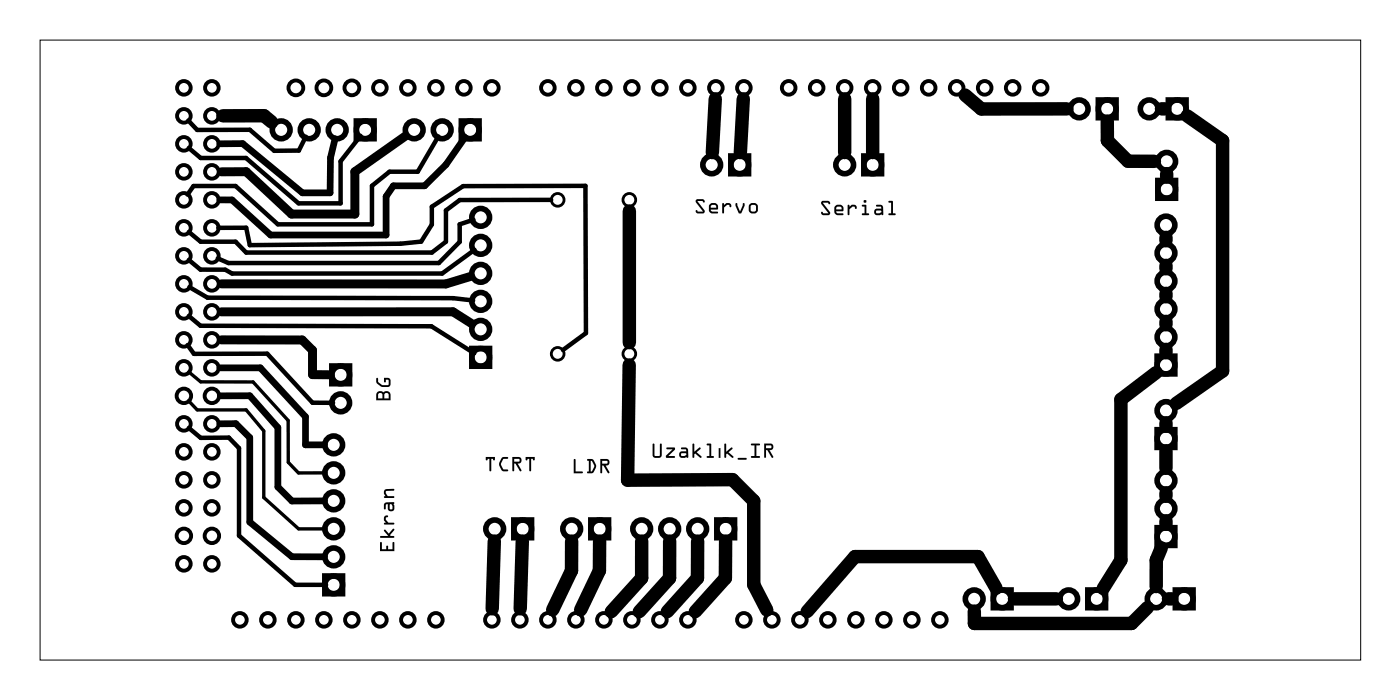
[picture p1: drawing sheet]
<svg xmlns="http://www.w3.org/2000/svg" width="127mm" height="63mm" viewBox="0 0 127 63" stroke-linecap="round" stroke-linejoin="round" font-family="sans-serif">
<path d="M3.6 3.6h119.8v56.3h-119.8z" fill="none" stroke="#000" stroke-width=".09"/>
<g fill="#000">
<path d="M63.2 18.1h.5l.2 .1-.1 .2-.1-.2-.4 .1 .6 .8-.1 .3h-.5l-.2-.2 .1-.1 .1 .1h.5l-.7-.8zM63.2 18.1l-.1 .3 .7 .8h-.5l-.1-.1-.1 .1 .2 .2 .5-.1 .1-.2-.6-.9h.4l.1 .2 .1-.2-.2-.1zM64.4 18.5l.2-.1h.3l.2 .1v.2v.3l-.6 .1 .1 .1h.5v.1l-.5 .1-.2-.1-.1-.2zM64.4 18.5l-.1 .6 .1 .2 .2 .1 .5-.1v-.1h-.5l-.1-.1 .6-.1v-.3l-.1-.2-.1-.1h-.3zM64.5 18.7v.1h.5l-.1-.2zM64.5 18.7l.4-.1 .1 .2h-.5zM65.5 18.4h.2v.2l.2-.2a.31 .31 0 0 1 .3 0 .31 .31 0 0 1 .1 .3 .13 .13 0 0 1-.1 .1 .13 .13 0 0 1-.1-.2h-.1l-.3 .2v.5l-.1 .1zM65.5 18.4l.1 1 .1-.1v-.5l.3-.2h.1l.2 .2a.23 .23 0 0 0 0-.3 .23 .23 0 0 0-.2-.1h-.2l-.2 .2v-.2zM66.7 18.4l.2 .1 .2 .7 .3-.7h.1v.2l-.3 .7-.2-.1-.3-.6zM66.7 18.4v.3l.3 .6 .2 .1 .3-.7v-.2h-.1l-.3 .7-.2-.7zM67.9 18.9a.47 .47 0 0 1 .9 0 .47 .47 0 0 1-.9 0zM67.9 18.9a.47 .47 0 0 0 .9 0 .47 .47 0 0 0-.9 0zM68.1 18.7v.4l.1 .1h.3l.1-.1v-.4l-.2-.1zM68.1 18.7l.3-.1 .2 .1v.4l-.1 .1h-.3l-.1-.1z"/>
<path d="M63.2 18.1h.5l.2 .1-.1 .2-.1-.2h-.4l.6 .9-.1 .3h-.5l-.2-.2 .1-.1 .1 .1h.5l-.7-.8zM64.4 18.5l.2-.1h.3l.1 .1 .1 .2v.3l-.6 .1 .1 .1h.5v.1l-.5 .1-.2-.1-.1-.2zM64.5 18.7v.1h.5l-.1-.2zM65.5 18.4h.2v.2l.2-.2a.31 .31 0 0 1 .3 0 .31 .31 0 0 1 .1 .3l-.1 .1v-.2h-.2l-.3 .2v.5l-.1 .1zM66.7 18.4l.2 .1 .2 .7 .3-.7h.1v.2l-.3 .7-.2-.1-.3-.6zM67.9 18.9a.47 .47 0 0 1 .9 0 .47 .47 0 0 1-.9 0zM68.1 18.7v.4l.1 .1h.3l.1-.1v-.4l-.2-.1z"/>
<path d="M74.5 18.3l.6-.1 .2 .2-.1 .1-.1-.1h-.5l.7 .9-.1 .2h-.5l-.2-.1 .1-.2 .1 .1h.4l-.6-.8zM74.5 18.3v.2l.6 .8h-.4l-.1-.1-.1 .2 .2 .1h.5l.1-.2-.7-.9h.5l.1 .1 .1-.1-.2-.2zM75.8 18.7l.2-.1h.3l.1 .1 .1 .2v.2l-.6 .1 .1 .1 .5 .1v.1h-.5l-.2-.1-.1-.2zM75.8 18.7l-.1 .5 .1 .2 .2 .1h.5v-.1l-.5-.1-.1-.1 .6-.1v-.2l-.1-.2-.1-.1h-.3zM75.9 18.8v.2h.4l-.1-.2zM75.9 18.8h.3l.1 .2h-.4zM76.9 18.6h.1l.1 .2 .2-.2a.31 .31 0 0 1 .3 0 .31 .31 0 0 1 .1 .3 .13 .13 0 0 1-.2 0 .13 .13 0 0 1 0-.2h-.2l-.2 .3v.5h-.2zM76.9 18.6v.9h.2v-.5l.2-.3h.2l.2 .2a.23 .23 0 0 0 0-.2 .23 .23 0 0 0-.2-.1h-.2l-.2 .2-.1-.2zM78.2 18.6h.4v.8h.2v.1h-.6v-.1h.2v-.7h-.2zM78.2 18.6v.1h.2v.7h-.2v.1h.6v-.1h-.2v-.8zM78.3 18.3a.15 .15 0 0 1 .3 0 .15 .15 0 0 1-.3 0zM78.3 18.3a.15 .15 0 0 0 .3 0 .15 .15 0 0 0-.3 0zM79.5 18.6h.5l.1 .2v.7l-.1-.1-.5 .1a.3 .3 0 0 1-.2-.3 .3 .3 0 0 1 .2-.3h.4v-.1l-.4-.1zM79.5 18.6v.1l.4 .1v.1h-.4a.3 .3 0 0 0-.2 .3 .3 .3 0 0 0 .2 .3l.5-.1 .1 .1v-.7l-.1-.2zM79.5 19.1v.2l.3 .1 .2-.2-.1-.1zM79.5 19.1h.4l.1 .1-.2 .2-.3-.1zM80.6 18.2l.4 .1v1.1h.2v.1h-.6v-.1h.2v-1h-.2zM80.6 18.2v.2h.2v1h-.2v.1h.6v-.1h-.2v-1.1z"/>
<path d="M74.5 18.3l.6-.1 .2 .2-.1 .1-.1-.1h-.5l.7 .9-.1 .2h-.5l-.2-.1 .1-.2 .1 .1h.4l-.6-.8zM75.8 18.7l.2-.1h.3l.1 .1 .1 .2v.2l-.6 .1 .1 .1 .5 .1v.1h-.5l-.2-.1-.1-.2zM75.9 18.8v.2h.4l-.1-.2zM76.9 18.6h.1l.1 .2 .2-.2a.31 .31 0 0 1 .3 0 .31 .31 0 0 1 .1 .3h-.1l-.1-.1-.2-.1-.2 .3v.5h-.2zM78.2 18.6h.4v.8h.2v.1h-.6v-.1h.2v-.7h-.2zM78.3 18.3a.15 .15 0 0 1 .3 0 .15 .15 0 0 1-.3 0zM79.5 18.6h.5l.1 .2v.7l-.1-.1-.5 .1a.3 .3 0 0 1-.2-.3 .3 .3 0 0 1 .2-.3h.4v-.1l-.4-.1zM79.5 19.1v.2l.3 .1 .2-.2-.1-.1zM80.6 18.2l.4 .1v1.1h.2v.1h-.6v-.1h.2v-1h-.2z"/>
<path d="M34.2 35.6l.3-.1 .3 .1 .3-.1a.34 .34 0 0 1 .3 .3v.5h-1.3v-.5zM34.9 35.7v.4h.4l-.1-.4zM34.3 35.7v.4h.4l-.1-.4zM34.2 34.3h.1v.4l.4 .2h.5h.1l-.1-.4-.2-.1v.2l-.1 .1-.1-.4 .6 .1v.6l-.2 .1a.8 .8 0 0 1-1.1-.7z"/>
<path d="M34.2 35.6l.3-.1 .3 .1 .3-.1a.34 .34 0 0 1 .3 .3v.5h-1.3v-.5zM34.2 35.6l-.1 .2v.5h1.3v-.5a.38 .38 0 0 0-.2-.3 .38 .38 0 0 0-.4 .1l-.3-.1zM34.9 35.7v.4h.4l-.1-.4zM34.9 35.7h.3l.1 .4h-.4zM34.3 35.7v.4h.4l-.1-.4zM34.3 35.7h.3l.1 .4h-.4zM34.2 34.3h.1v.3l.3 .3h.6h.1v-.4l-.3-.1v.2l-.1 .1-.1-.4h.5l.1 .1v.6l-.2 .1h-.6l-.4-.4zM34.2 34.3l-.1 .3 .1 .2a.87 .87 0 0 0 1.2 .2v-.6l-.1-.1h-.5l.1 .4 .1-.1v-.2l.3 .1v.4h-.1h-.6l-.3-.3v-.3z"/>
<path d="M34.5 49.2h.1v.6h.4v-.3h.1h.1v.3h.4v-.6h.1l.1 .8h-1.3zM34.9 48.1h.1l.3 .3 .3-.4h.1l.1 .1-.4 .4v.1h.3v.2h-1.2l.1-.2h.6l-.4-.4zM34.9 46.8h.2h.1l-.2 .2v.1l.2 .3h.5v.2h-.8v-.2h.1l-.2-.2zM34.9 45.6h.8l.1 .5a.3 .3 0 0 1-.3 .3 .3 .3 0 0 1-.3-.3v-.4h-.1l-.1 .1v.4h-.2zM35.4 45.8v.4h.2v-.3l-.1-.2zM34.9 44.4h.2h.6v.1h-.6l-.1 .1 .2 .4h.5v.2h-.8v-.2h.1l-.2-.3z"/>
<path d="M34.5 49.2h.1v.6h.4v-.3h.1h.1v.3h.4v-.6h.1l.1 .8h-1.3zM34.5 49.2v.8h1.3l-.1-.8h-.1v.6h-.4v-.3h-.1h-.1v.3h-.4v-.6zM34.9 48.1h.1l.3 .3 .3-.4h.1l.1 .1-.4 .4v.1h.3v.2h-1.2l.1-.2h.6l-.4-.4zM34.9 48.1l-.1 .1 .4 .4h-.6l-.1 .2h1.2v-.2h-.3v-.1l.4-.4-.1-.1h-.1l-.3 .4-.3-.3zM34.9 46.8h.2a.09 .09 0 0 1 .1 0 .09 .09 0 0 1-.1 .1l-.1 .2 .2 .3h.5v.2h-.8v-.2h.1l-.2-.2zM34.9 46.8l-.1 .4 .2 .2h-.1v.2h.8v-.2h-.5l-.2-.3v-.1l.2-.2h-.1zM34.9 45.6h.8l.1 .5a.3 .3 0 0 1-.3 .3 .3 .3 0 0 1-.3-.3v-.4h-.1l-.1 .1v.4h-.2zM34.9 45.6l-.1 .6h.2v-.4l.1-.1h.1v.4a.3 .3 0 0 0 .3 .3 .3 .3 0 0 0 .3-.3l-.1-.5zM35.4 45.8v.4h.2v-.3l-.1-.2zM35.4 45.8l.1-.1 .1 .2v.3h-.2zM34.9 44.4h.2h.6v.1h-.7v.2l.2 .3h.5v.2h-.8v-.2h.1l-.2-.3zM34.9 44.4l-.1 .3 .2 .3h-.1v.2h.8v-.2h-.5l-.2-.3v-.2h.7v-.1h-.6z"/>
<path d="M44.1 41.5h.8l-.1 .3-.1-.2h-.1l-.1 1.2-.1-.1v-1.1h-.2l-.1 .2zM44.1 41.5v.3l.1-.2h.2v1.1h.1l.1-1.1h.1l.1 .2 .1-.3zM45.5 41.5h.2h.4l-.1 .1h-.3l-.3 .5 .3 .5h.3v.2l-.4-.1-.3-.4v-.3zM45.5 41.5l-.2 .4a.77 .77 0 0 0 .3 .8l.4 .1 .1-.1-.1-.1h-.3l-.2-.4v-.2l.2-.4h.3l.1-.1h-.1h-.3zM46.5 41.5h.6a.3 .3 0 0 1 .2 .3 .3 .3 0 0 1-.3 .2l.3 .7h-.1l-.4-.7h-.2v.7l-.1 .1zM46.5 41.5v1.2h.1v-.7h.2l.3 .7h.2l-.3-.7a.3 .3 0 0 0 .3-.2 .3 .3 0 0 0-.2-.3zM46.6 41.6v.3l.5-.1v-.2zM46.6 41.6h.5v.2l-.5 .1zM47.7 41.5h.8v.3l-.2-.2h-.1l-.1 1.2-.1-.1v-1.1h-.2l-.1 .2zM47.7 41.5v.3l.1-.2h.2v1.1h.1l.1-1.1h.1l.2 .2v-.3z"/>
<path d="M44.1 41.5h.8l-.1 .3-.1-.2h-.1l-.1 1.1h-.1v-1.1h-.2l-.1 .2zM45.5 41.5h.2h.4l-.1 .1h-.3l-.3 .5 .3 .5h.3l.1 .1-.1 .1a.59 .59 0 0 1-.7-.7zM46.5 41.5h.6a.3 .3 0 0 1 .2 .3 .3 .3 0 0 1-.3 .2l.3 .7h-.1l-.4-.7h-.2v.7h-.1zM46.6 41.6v.3l.5-.1v-.2zM47.7 41.5h.8v.3l-.2-.2h-.1l-.1 1.1h-.1v-1.1h-.2l-.1 .2z"/>
<path d="M52.1 41.7h.1v1.1h.6v.1h-.8zM52.1 41.7l-.1 1.2h.8v-.1h-.6v-1.1zM53.3 41.7h.5l.3 .5-.1 .3-.3 .4h-.4v-.1h.1v-1h-.1zM53.3 41.7v.1h.1v1h-.1v.1h.4l.3-.4 .1-.3-.3-.5zM53.6 41.8v1l.3-.5-.2-.4zM53.6 41.8l.1 .1 .2 .4-.3 .5zM54.5 41.6h.5a.3 .3 0 0 1 .3 .4 .3 .3 0 0 1-.4 .2l.4 .7h-.1l-.5-.7h-.1v.7h-.1zM54.5 41.6v1.3h.1v-.7h.1l.4 .7h.2l-.4-.7a.3 .3 0 0 0 .4-.2 .3 .3 0 0 0-.3-.4zM54.6 41.8v.3l.5-.1v-.2zM54.6 41.8h.5v.2l-.5 .1z"/>
<path d="M52.1 41.7h.1v1.1h.6v.1h-.8zM53.3 41.7h.5a.76 .76 0 0 1 .1 1.1l-.2 .1h-.4v-.1h.1v-1h-.1zM53.6 41.8v1l.3-.5-.2-.4zM54.5 41.6h.5a.3 .3 0 0 1 .3 .4 .3 .3 0 0 1-.4 .2l.4 .7h-.1l-.5-.7h-.1v.7h-.1zM54.6 41.8v.3l.5-.1v-.2z"/>
<path d="M59.2 40.3h.2v1l.1 .1 .4-.1v-1v-.1l.1 .1v1l-.1 .2h-.5l-.2-.1zM59.2 40.3v1.1l.2 .1h.5l.1-.2v-1l-.1-.1v.1v1l-.4 .1-.1-.1v-1zM60.5 40.6h.7v.2l-.6 .6h.6v.1h-.8v-.2l.6-.5h-.5zM60.5 40.6v.2h.5l-.6 .5v.2h.8v-.1h-.6l.6-.6v-.2zM61.8 40.6h.5l.1 .2v.7h-.1h-.4a.3 .3 0 0 1-.3-.3 .3 .3 0 0 1 .3-.3l.4 .1-.1-.2h-.4zM61.8 40.6v.2h.4l.1 .2-.4-.1a.3 .3 0 0 0-.3 .3 .3 .3 0 0 0 .3 .3h.4h.1v-.7l-.1-.2zM61.8 41.1v.3h.3l.2-.1-.1-.2zM61.8 41.1h.4l.1 .2-.2 .1h-.3zM62.8 40.3h.2v.7l.4-.4h.2l-.4 .4 .4 .4v.1l-.5-.4-.1 .4h-.2zM62.8 40.3v1.2h.2l.1-.4 .5 .4v-.1l-.4-.4 .4-.4h-.2l-.4 .4v-.7zM64.1 40.3h.4v1.1h.2v.1h-.6l.1-.1h.1v-1h-.1zM64.1 40.3l.1 .1h.2v1h-.2l-.1 .1h.6v-.1h-.2v-1.1zM65.2 40.7h.2v.8h-.2zM65.2 40.7v.8h.2v-.8zM65.7 40.3h.2v.7l.4-.4h.1l-.3 .4 .4 .4v.1l-.5-.4-.1 .4h-.2zM65.7 40.3v1.2h.1l.2-.4 .5 .4v-.1l-.4-.4 .3-.4h-.1l-.4 .4v-.7zM66.9 41.6l.8-.1v.1v.1h-.7zM66.9 41.6l.1 .1h.7v-.1v-.1zM68.1 40.3h.8v.1h-.3v1h.3v.1h-.8l.1-.1h.2v-1h-.2zM68.1 40.3l.1 .1h.2v1h-.2l-.1 .1h.8v-.1h-.3v-1h.3v-.1zM69.3 40.2h.6a.3 .3 0 0 1 .3 .4 .3 .3 0 0 1-.4 .2l.3 .7h-.1l-.4-.7h-.1v.7h-.1zM69.3 40.2l.1 1.3h.1v-.7h.1l.4 .7h.1l-.3-.7a.3 .3 0 0 0 .4-.2 .3 .3 0 0 0-.3-.4zM69.5 40.4v.3l.5-.1-.1-.2zM69.5 40.4h.4l.1 .2-.5 .1z"/>
<path d="M59.2 40.3h.2v1l.1 .1 .4-.1v-1v-.1l.1 .1v1l-.1 .2h-.5l-.2-.1zM60.5 40.6h.7v.2l-.6 .6h.6v.1h-.8v-.2l.6-.5h-.5zM61.8 40.6h.5l.1 .2v.7h-.1h-.4a.3 .3 0 0 1-.3-.3 .3 .3 0 0 1 .3-.3l.4 .1-.1-.2h-.4zM61.8 41.1v.3h.3l.2-.1-.1-.2zM62.8 40.3h.2v.7l.4-.4h.2l-.4 .4 .4 .4v.1l-.5-.4-.1 .4h-.2zM64.1 40.3h.4v1.1h.2v.1h-.6l.1-.1h.1v-1h-.1zM65.2 40.7h.2v.8h-.2zM65.7 40.3h.2v.7l.4-.4h.1l-.3 .4 .4 .4v.1l-.5-.4-.2 .4h-.1zM66.9 41.6l.8-.1v.1v.1h-.7zM68.1 40.3h.8v.1h-.3v1h.3v.1h-.8l.1-.1h.2v-1h-.2zM69.3 40.2h.6a.3 .3 0 0 1 .3 .4 .3 .3 0 0 1-.4 .2l.3 .7h-.1l-.4-.7h-.1v.7h-.1zM69.5 40.4v.3l.5-.1-.1-.2z"/>
</g>
<g fill="none" stroke="#000" stroke-width=".51">
<path d="M32.3 11h1.6v1.6h-1.6zM41.8 11h1.7v1.6h-1.7zM66.3 14.2h1.6v1.6h-1.6zM78.4 14.2h1.6v1.6h-1.6zM99.6 9.1h1.6v1.6h-1.6zM105 16.4h1.6v1.6h-1.6zM106 9.1h1.6v1.6h-1.6zM30.1 33.2h1.6v1.6h-1.6zM42.8 31.6h1.6v1.6h-1.6zM105 32.3h1.6v1.6h-1.6zM105 39h1.6v1.6h-1.6zM29.5 52.3h1.6v1.6h-1.6z"/>
<path d="M46.6 47.2h1.6v1.6h-1.6zM53.6 47.2h1.6v1.6h-1.6zM65 47.2h1.6v1.6h-1.6zM90.1 53.5h1.6v1.6h-1.6zM98.7 53.5h1.6v1.6h-1.6zM105 47.9h1.6v1.6h-1.6zM106.6 53.5h1.6v1.6h-1.6z"/>
<circle cx="25.5" cy="11.8" r=".8"/>
<circle cx="28" cy="11.8" r=".8"/>
<circle cx="30.6" cy="11.8" r=".8"/>
<circle cx="33.1" cy="11.8" r=".8"/>
<circle cx="37.6" cy="11.8" r=".8"/>
<circle cx="40.1" cy="11.8" r=".8"/>
<circle cx="42.7" cy="11.8" r=".8"/>
<circle cx="43.6" cy="19.7" r=".8"/>
<circle cx="64.6" cy="15" r=".8"/>
<circle cx="67.1" cy="15" r=".8"/>
<circle cx="76.6" cy="15" r=".8"/>
<circle cx="79.2" cy="15" r=".8"/>
<circle cx="97.9" cy="9.9" r=".8"/>
<circle cx="100.4" cy="9.9" r=".8"/>
<circle cx="104.2" cy="9.9" r=".8"/>
<circle cx="105.8" cy="14.6" r=".8"/>
<circle cx="105.8" cy="17.2" r=".8"/>
<circle cx="106.8" cy="9.9" r=".8"/>
<circle cx="30.9" cy="34" r=".8"/>
<circle cx="30.9" cy="36.5" r=".8"/>
<circle cx="43.6" cy="29.9" r=".8"/>
<circle cx="43.6" cy="32.4" r=".8"/>
<circle cx="43.6" cy="22.3" r=".8"/>
<circle cx="43.6" cy="24.8" r=".8"/>
<circle cx="43.6" cy="27.3" r=".8"/>
<circle cx="105.8" cy="30.6" r=".8"/>
<circle cx="105.8" cy="37.2" r=".8"/>
<circle cx="105.8" cy="33.1" r=".8"/>
<circle cx="105.8" cy="39.8" r=".8"/>
<circle cx="105.8" cy="20.4" r=".8"/>
<circle cx="105.8" cy="28" r=".8"/>
<circle cx="105.8" cy="25.5" r=".8"/>
<circle cx="105.8" cy="23" r=".8"/>
<circle cx="30.3" cy="50.5" r=".8"/>
<circle cx="30.3" cy="53.1" r=".8"/>
<circle cx="30.3" cy="40.4" r=".8"/>
<circle cx="30.3" cy="42.9" r=".8"/>
<circle cx="30.3" cy="48" r=".8"/>
<circle cx="30.3" cy="45.4" r=".8"/>
<circle cx="44.9" cy="48" r=".8"/>
<circle cx="47.4" cy="48" r=".8"/>
<circle cx="51.9" cy="48" r=".8"/>
<circle cx="54.4" cy="48" r=".8"/>
<circle cx="58.2" cy="48" r=".8"/>
<circle cx="60.7" cy="48" r=".8"/>
<circle cx="63.3" cy="48" r=".8"/>
<circle cx="65.8" cy="48" r=".8"/>
<circle cx="88.4" cy="54.3" r=".8"/>
<circle cx="90.9" cy="54.3" r=".8"/>
<circle cx="96.9" cy="54.3" r=".8"/>
<circle cx="99.5" cy="54.3" r=".8"/>
<circle cx="104.9" cy="54.3" r=".8"/>
<circle cx="105.8" cy="46.1" r=".8"/>
<circle cx="105.8" cy="48.7" r=".8"/>
<circle cx="105.8" cy="43.6" r=".8"/>
<circle cx="107.4" cy="54.3" r=".8"/>
</g>
<g fill="none" stroke="#000" stroke-width=".35">
<circle cx="16.7" cy="13.1" r=".62"/>
<circle cx="16.7" cy="18.1" r=".62"/>
<circle cx="16.7" cy="15.6" r=".62"/>
<circle cx="16.7" cy="10.5" r=".62"/>
<circle cx="16.7" cy="8" r=".62"/>
<circle cx="19.2" cy="13.1" r=".62"/>
<circle cx="19.2" cy="18.1" r=".62"/>
<circle cx="19.2" cy="15.6" r=".62"/>
<circle cx="19.2" cy="10.5" r=".62"/>
<circle cx="19.2" cy="8" r=".62"/>
<circle cx="26.8" cy="8" r=".67"/>
<circle cx="29.4" cy="8" r=".67"/>
<circle cx="31.9" cy="8" r=".67"/>
<circle cx="34.5" cy="8" r=".62"/>
<circle cx="37" cy="8" r=".62"/>
<circle cx="39.5" cy="8" r=".62"/>
<circle cx="42.1" cy="8" r=".62"/>
<circle cx="44.6" cy="8" r=".62"/>
<circle cx="49.7" cy="8" r=".62"/>
<circle cx="52.2" cy="8" r=".62"/>
<circle cx="54.8" cy="8" r=".62"/>
<circle cx="57.3" cy="8" r=".62"/>
<circle cx="59.9" cy="8" r=".62"/>
<circle cx="62.4" cy="8" r=".62"/>
<circle cx="64.9" cy="8" r=".62"/>
<circle cx="67.5" cy="8" r=".62"/>
<circle cx="71.5" cy="8" r=".62"/>
<circle cx="74.1" cy="8" r=".62"/>
<circle cx="76.6" cy="8" r=".62"/>
<circle cx="79.2" cy="8" r=".62"/>
<circle cx="81.7" cy="8" r=".62"/>
<circle cx="84.2" cy="8" r=".62"/>
<circle cx="86.8" cy="8" r=".62"/>
<circle cx="89.3" cy="8" r=".62"/>
<circle cx="91.9" cy="8" r=".62"/>
<circle cx="94.4" cy="8" r=".62"/>
<circle cx="16.7" cy="35.9" r=".66"/>
<circle cx="16.7" cy="20.7" r=".62"/>
<circle cx="16.7" cy="25.8" r=".62"/>
<circle cx="16.7" cy="23.2" r=".62"/>
<circle cx="16.7" cy="30.8" r=".62"/>
<circle cx="16.7" cy="28.3" r=".62"/>
<circle cx="16.7" cy="33.4" r=".62"/>
<circle cx="16.7" cy="38.5" r=".62"/>
<circle cx="19.2" cy="35.9" r=".66"/>
<circle cx="19.2" cy="25.8" r=".62"/>
<circle cx="19.2" cy="23.2" r=".62"/>
<circle cx="19.2" cy="20.7" r=".62"/>
<circle cx="19.2" cy="28.3" r=".62"/>
<circle cx="19.2" cy="33.4" r=".62"/>
<circle cx="19.2" cy="30.8" r=".62"/>
<circle cx="19.2" cy="38.5" r=".62"/>
<circle cx="16.7" cy="48.6" r=".66"/>
<circle cx="16.7" cy="46.1" r=".62"/>
<circle cx="16.7" cy="41" r=".62"/>
<circle cx="16.7" cy="43.5" r=".62"/>
<circle cx="16.7" cy="51.2" r=".62"/>
<circle cx="19.2" cy="48.6" r=".66"/>
<circle cx="19.2" cy="46.1" r=".62"/>
<circle cx="19.2" cy="43.5" r=".62"/>
<circle cx="19.2" cy="41" r=".62"/>
<circle cx="19.2" cy="51.2" r=".62"/>
<circle cx="21.8" cy="56.2" r=".62"/>
<circle cx="24.3" cy="56.2" r=".62"/>
<circle cx="26.8" cy="56.2" r=".62"/>
<circle cx="29.4" cy="56.2" r=".62"/>
<circle cx="31.9" cy="56.2" r=".62"/>
<circle cx="34.5" cy="56.2" r=".62"/>
<circle cx="37" cy="56.2" r=".62"/>
<circle cx="39.5" cy="56.2" r=".62"/>
<circle cx="44.6" cy="56.2" r=".62"/>
<circle cx="47.2" cy="56.2" r=".62"/>
<circle cx="49.7" cy="56.2" r=".62"/>
<circle cx="52.2" cy="56.2" r=".62"/>
<circle cx="54.8" cy="56.2" r=".62"/>
<circle cx="57.3" cy="56.2" r=".62"/>
<circle cx="59.9" cy="56.2" r=".62"/>
<circle cx="62.4" cy="56.2" r=".62"/>
<circle cx="67.5" cy="56.2" r=".62"/>
<circle cx="70" cy="56.2" r=".62"/>
<circle cx="72.6" cy="56.2" r=".62"/>
<circle cx="75.1" cy="56.2" r=".62"/>
<circle cx="77.6" cy="56.2" r=".62"/>
<circle cx="80.2" cy="56.2" r=".62"/>
<circle cx="82.7" cy="56.2" r=".62"/>
<circle cx="85.3" cy="56.2" r=".62"/>
</g>
<g fill="none" stroke="#000" stroke-width=".25">
<circle cx="50.6" cy="18.1" r=".58"/>
<circle cx="57.1" cy="18.1" r=".58"/>
<circle cx="50.6" cy="32.1" r=".58"/>
<circle cx="57.1" cy="32.1" r=".58"/>
</g>
<path d="M17.1 36.4l.8 .8h4.4l1.6 1.9v6l3.2 2.9h2.5M17.1 33.7l1.1 .9 4.8 .1 3.1 3.4v3.8l1 1h2.5" fill="none" stroke="#000" stroke-width=".3"/>
<path d="M17.1 10.9l.8 .9h4.8l2.2 1.9h2.2l.6-1.3M32.7 12.3l-1.8 2.3v3.8h-3.8l-4.8-4.1h-4.1l-1.1-.9M39.8 12.4l-1.9 3.2h-2.6l-1.6 1.3v3.4h-8.5l-3.8-3.4h-3.8l-.6 .8M42.9 19.9l-1.2 .4v1.6l-1.9 2h-19.1l-.9-.5M50 18.1h-8.3l-1.2 1v2.8l-1.3 1h-16.9l-.9-1h-3.2l-1.1-.9M17 31.3l.6 .8h6.6l4.1 4.4h1.9M17.1 28.7l1.1 .9h20.9l3.9 2.4M17.1 38.8l1.1 .9h2.6l.9 1v7.9l5.1 4.5h2.8M17.2 26l1.6 1h22.3l1.8 .3M19.8 20.7h2.5l.4 1.5 13.6-.1 1.9-.2 1-1.5v-1.6l2.8-1.9h11.1l.1 13.3-2.1 1.6M43 22.7l-2.9 2.1h-19l-.7-.3h-2.2l-1.1-.9" fill="none" stroke="#000" stroke-width=".41"/>
<path d="M30.4 12.6l-.4 1.7-.1 3.2h-2.5l-5.4-4.5h-2.1M42.2 12.5l-1.7 2.4-2 2h-2.8l-.7 .9v3.5h-10.5l-3.4-3.2h-1.2M19.9 38.4h1.5l1.3 1.3v7.7l3.8 3.1h2.9M19.9 33.4h3.7l4.1 4.4v2.6h1.7M20 35.9h2.7l2.5 2.9v5.4l1.3 1.3 2.9-.1" fill="none" stroke="#000" stroke-width=".61"/>
<g fill="none" stroke="#000" stroke-width="1.2">
<path d="M20.2 10.5h3.8l.6 .6M57.1 19.1v12M64.9 9l-.3 4.8M67.4 9l-.2 4.8M76.6 9v4.8M79.2 9v4.8M87.5 8.6l1.5 1.3h7.8M100.4 11l.1 1.8 1.8 1.8h2.4M105.4 9.9h.3M105.8 15.8v.3M107.7 10.5l3.2 2.3v20.9l-4.2 2.9M57.1 33.1l-.2 10.5 9.5-.1 2 1.9v7.6l1.2 2.3"/>
<path d="M104.9 33.8l-3.2 2.4v14.6l-1.6 2.6M105.8 21.5v.3M105.8 24.1v.3M105.8 26.6v.3M105.8 29.2v.3M105.8 31.7v.3M105.8 38.4v.3M44.8 49.1l-.1 6.1M47.4 49.1l-.2 6.1M51.9 49.1l-.1 2.7-1.7 3.5M54.4 49.1v2.7l-1.7 3.5M58.2 49.1v3.3l-2.7 3.1"/>
<path d="M60.7 49.1v3.3l-2.7 3.1M63.3 49.1v3.3l-2.8 3.1M65.8 49.1v3.3l-2.7 3.1M90.4 53.4l-1.7-2.9h-11.1l-4.4 5M92 54.3h3.8M104.1 55.1l-1.5 1.5h-14.2v-1.2M105.3 49.7l-.4 1.1v2.4M105.8 40.9v1.6M105.8 44.7v.3M105.8 47.2v.4M106 54.3h.3"/>
</g>
<path d="M36.8 12.3l-4.6 3.3v3.8h-5.8l-4.1-3.8h-2.2M20.1 30.8h7.3l.9 1v2.2h1.6M20.1 28.3h21l1.7 1.1M42.7 25.1l-2.3 .7h-20.3" fill="none" stroke="#000" stroke-width=".81"/>
</svg>
